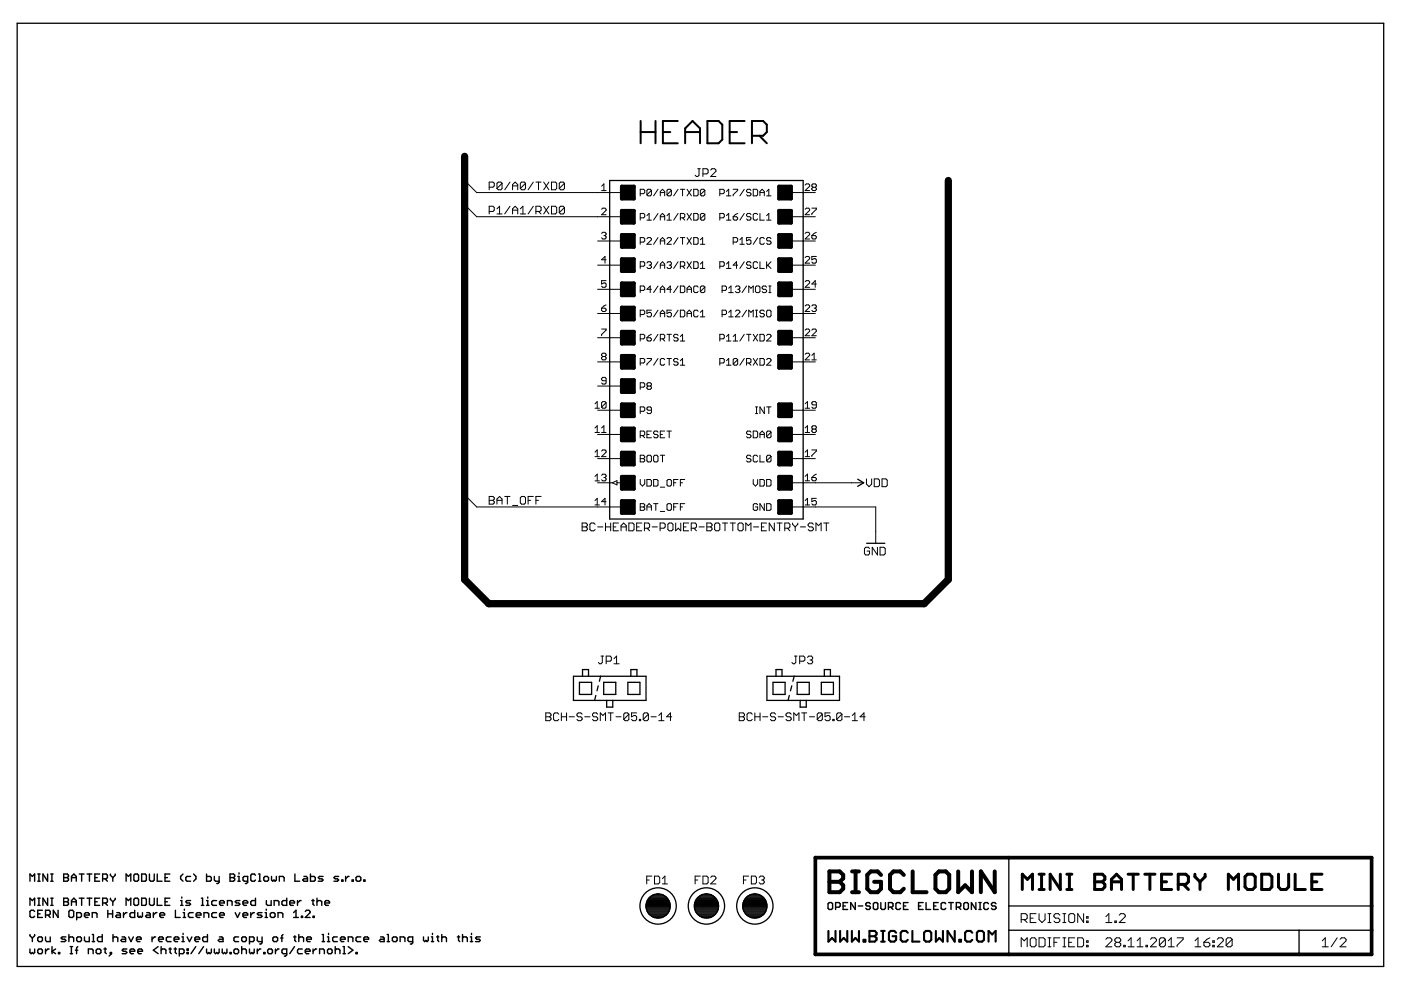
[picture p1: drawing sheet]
<svg xmlns="http://www.w3.org/2000/svg" width="297mm" height="210mm" viewBox="0 0 297 210" stroke-linecap="round" stroke-linejoin="round" font-family="sans-serif">
<path d="M135.8 25.7v4.7M135.8 28h3.2M139 25.7v4.7M140.5 28h1.6M143.7 25.7h-3.2v4.7h3.2M145.3 28h3.1M145.3 30.4v-3.2l1.5-1.5 1.6 1.5v3.2M150 25.7h2.4l.7 .7v3.2l-.7 .8h-2.4zM154.7 28h1.6M157.9 25.7h-3.2v4.7h3.2M159.4 28.8h2.4l.8-.8v-1.6l-.8-.7h-2.4v4.7M161 28.8l1.6 1.6" fill="none" stroke="#000" stroke-width=".42"/>
<g fill="none" stroke="#000" stroke-width=".3">
<path d="M6.3 186.8v-1.5l.6 .5 .4-.5v1.5M6.3 192v-1.6l.6 .5 .4-.5v1.6M6.3 198.1v.3l.6 .5M6.9 198.9v.7M7.3 193.3l-.2-.3h-.5l-.3 .3v1l.3 .2h.5l.2-.2M7.3 198.1v.3l-.4 .5M8 186.8h.5M8 185.3h.5M8 192h.5M8 190.4h.5M8 198.9l.3-.3h.5l.2 .3v.5l-.2 .2h-.5l-.3-.2zM8 193.8h.5"/>
<path d="M8.3 185.3v1.5M8.3 190.4v1.6M9 193h-1v1.5h1M9.7 194h.7l.2-.2v-.5l-.2-.3h-.7v1.5M9.7 198.6v.8l.2 .2h.7v-1M10.1 185.3v1.5l-1-1.5v1.5M10.1 190.4v1.6l-1-1.6v1.6M10.2 194l.4 .5M10.8 186.8h.5M10.8 185.3h.5M10.8 192h.5M10.8 190.4h.5"/>
<path d="M11 185.3v1.5M11 190.4v1.6M12.3 193v1.5l-1-1.5v1.5M13.5 185.3h.8l.2 .3v.2l-.2 .3 .2 .2v.3l-.2 .2h-.8zM13.5 190.4h.8l.2 .3v.2l-.2 .3 .2 .3v.2l-.2 .3h-.8zM13.5 186.1h.8M13.5 191.2h.8M14 198.6h-.8l-.2 .3 .2 .2h.5l.3 .3-.3 .2h-.7M14.6 198.1v1.5M14.6 198.9l.3-.3h.5l.2 .3v.7M14.9 193h.5l.2 .3v1l-.2 .2h-.5l-.3-.2v-1zM15.2 186.1h1"/>
<path d="M15.2 186.8v-1l.5-.5 .5 .5v1M15.2 192v-1.1l.5-.5 .5 .5v1.1M15.2 191.2h1M16.3 194.5h.7l.3-.2v-.5l-.3-.3h-.7v1.5M16.3 198.9l.2-.3h.5l.3 .3v.5l-.3 .2h-.5l-.2-.2zM16.8 185.3h1M16.8 190.4h1M17.3 185.3v1.5M17.3 190.4v1.6M17.9 194h1v-.2l-.2-.3h-.5l-.3 .3v.5l.3 .2h.5M17.9 198.6v.8l.3 .2h.7v-1M18.5 185.3h1"/>
<path d="M18.5 190.4h1M19 185.3v1.5M19 190.4v1.6M19.6 194.5v-1h.7l.3 .3v.7M19.6 199.6h.5M19.6 198.1h.2v1.5M20.1 186.1h.5M20.1 191.2h.5M21.1 185.3h-1v1.5h1M21.1 190.4h-1v1.6h1M21.7 198.1v1.5h-.8l-.2-.2v-.5l.2-.3h.8M21.8 186.3h.7l.3-.2v-.5l-.3-.3h-.7v1.5"/>
<path d="M21.8 191.5h.7l.3-.3v-.5l-.3-.3h-.7v1.6M22.3 186.3l.5 .5M22.3 191.5l.5 .5M22.9 193.8h1M22.9 193v1.5M23.4 185.3v.3l.5 .5M23.4 190.4v.3l.5 .5M23.9 193v1.5M23.9 186.1v.7M23.9 191.2v.8M24 198.9l.2-.3h.5l.3 .3v.7M24 198.1v1.5"/>
<path d="M24.4 185.3v.3l-.5 .5M24.4 190.4v.3l-.5 .5M24.8 193.5h.5l.2 .3v.7h-.7l-.3-.2 .3-.3h.7M25.9 198.6h.5l.2 .3v.7h-.7l-.3-.2 .3-.3h.7M26.2 193.5v1M26.7 186.8v-1.5l.5 .5 .5-.5v1.5M26.7 192v-1.6l.5 .5 .5-.5v1.6M26.9 193.5h-.2l-.5 .5M27.3 198.6l.5 1 .5-1M28.6 193v1.5h-.8l-.2-.2v-.5l.2-.3h.8M28.6 185.3h.5l.3 .3v1l-.3 .2h-.5l-.2-.2v-1zM28.6 190.4h.5l.3 .3v1l-.3 .3h-.5l-.2-.3v-1z"/>
<path d="M28.9 199.1h1v-.2l-.2-.3h-.5l-.3 .3v.5l.3 .2h.5M29.2 193.5v.8l.3 .2 .2-.2 .3 .2 .2-.2v-.8M30 185.3h.8l.2 .3v1l-.2 .2h-.8zM30 190.4h.8l.2 .3v1l-.2 .3h-.8zM31.1 193.5h.5l.3 .3v.7h-.8l-.2-.2 .2-.3h.8M31.7 185.3v1.3l.2 .2h.5l.3-.2v-1.3M31.7 190.4v1.3l.2 .3h.5l.3-.3v-1.3M32.2 198.6v1M32.5 193.5v1M33 198.6h-.3l-.5 .5M33.3 193.5h-.3l-.5 .5M33.3 185.3v1.5h1.1"/>
<path d="M33.3 190.4v1.6h1.1M33.6 199.1h1v-.2l-.2-.3h-.5l-.3 .3v.5l.3 .2h.5M33.9 194h1v-.2l-.3-.3h-.5l-.2 .3v.5l.2 .2h.5M35 186.1h.5M35 191.2h.5M36 185.3h-1v1.5h1M36 190.4h-1v1.6h1M36.3 198.6h-.8l-.2 .3v.5l.2 .2h.8M36.9 199.1h1v-.2l-.2-.3h-.5l-.3 .3v.5l.3 .2h.5M37.2 193v1.5h1M38.3 192h.5M38.3 190.9h.2v1.1"/>
<path d="M38.5 190.2v.2M38.6 199.6h.5M38.6 198.6h.2v1M38.8 185.3l-.5 .5v.5l.5 .5M38.8 197.9v.2M38.8 194.5h.5M38.8 193.5h.3v1M39.1 192.8v.2M39.7 198.6l.5 1 .5-1M40.4 185.8h-.8l-.2 .3v.5l.2 .2h.8M40.4 190.9h-.8l-.2 .3 .2 .3h.6l.2 .2-.2 .3h-.8M41 193.5h-.8l-.3 .3v.5l.3 .2h.8"/>
<path d="M41 185.3l.6 .5v.5l-.6 .5M41.3 199.1h1v-.2l-.2-.3h-.5l-.3 .3v.5l.3 .2h.5M41.6 194h1v-.2l-.2-.3h-.6l-.2 .3v.5l.2 .2h.6M42.7 192h.5M42.7 190.4h.2v1.6M43.2 194.5v-1h.8l.3 .3v.7M43.8 185.3v1.5h.8l.2-.2v-.5l-.2-.3h-.8M43.8 192h.5M43.8 190.9h.2v1.1M44 198.1v1.5h-.8l-.2-.2v-.5l.2-.3h.8M44 190.2v.2M45.4 185.8v.8l.3 .2h.8"/>
<path d="M45.9 190.9h-.8l-.2 .3v.5l.2 .3h.8M45.9 193.5h-.8l-.2 .3v.5l.2 .2h.8M46.5 185.8v1.3l-.3 .2h-.2M46.5 198.6h.5l.3 .3v.7h-.8l-.2-.2 .2-.3h.8M46.5 191.5h1.1v-.3l-.3-.3h-.5l-.3 .3v.5l.3 .3h.5M46.5 194h1.1v-.2l-.3-.3h-.5l-.3 .3v.5l.3 .2h.5M48.2 192v-1.1h.8l.2 .3v.8M48.8 185.3h.7l.3 .3v.2l-.3 .3 .3 .2v.3l-.3 .2h-.7zM48.8 186.1h.7M49.9 193.5l.5 1 .5-1M50.4 186.8h.5M50.4 185.8h.3v1"/>
<path d="M50.6 198.6h-.8l-.2 .3v.5l.2 .2h.8M50.7 185.1v.2M50.9 190.9h-.8l-.2 .3 .2 .3h.5l.3 .2-.3 .3h-.7M51.2 198.9l.3-.3h.5l.2 .3v.5l-.2 .2h-.5l-.3-.2zM51.5 194h1v-.2l-.2-.3h-.5l-.3 .3v.5l.3 .2h.5M51.5 191.5h1v-.3l-.2-.3h-.5l-.3 .3v.5l.3 .3h.5M52.5 186.8h-.7l-.3-.2v-.5l.3-.3h.7v1.3l-.2 .2h-.3M52.9 199.6h.8l.2-.2v-.5l-.2-.3h-.8v1.6M53.2 193.5v1M53.9 193.5h-.2l-.5 .5M54.2 185.6l-.3-.3h-.5l-.2 .3v1l.2 .2h.5l.3-.2M54.2 190.4v1.6h-.8l-.2-.3v-.5l.2-.3h.8"/>
<path d="M54.5 198.6v.8l.3 .2h.8M54.8 186.8h.5M54.8 185.3h.3v1.5M55.6 193.5h-.8l-.3 .3 .3 .2h.5l.3 .3-.3 .2h-.8M55.6 198.6v1.3l-.3 .3h-.2M55.9 186.1l.3-.3h.5l.2 .3v.5l-.2 .2h-.5l-.3-.2zM56.2 193.5h.3v1M56.2 194.5h.5M56.5 192.8v.2M56.5 190.9v.8l.2 .3h.8v-1.1M57.3 193.8l.3-.3h.5l.2 .3v.5l-.2 .2h-.5l-.3-.2zM57.6 185.8v.8l.2 .2 .3-.2 .2 .2 .3-.2v-.8"/>
<path d="M57.8 198.9l.3-.3h.5l.3 .3v.5l-.3 .2h-.5l-.3-.2zM58.1 192v-1.1h.8l.2 .3v.8M58.9 194.5v-1h.8l.3 .3v.7M59.2 186.8v-1h.8l.2 .3v.7M59.5 198.9h.5M60 198.1l-.2 .3v1.2M60.8 190.4v1.6h-.8l-.2-.3v-.5l.2-.3h.8M61.4 191.5h1v-.3l-.2-.3h-.5l-.3 .3v.5l.3 .3h.5M62.3 194.5h1M62.3 193.5l.5-.5v1.5M62.3 198.6h.5M62.5 198.4v1l.3 .2"/>
<path d="M62.5 185.3v1.5h1M63.1 190.9v1.1M63.4 198.9l.2-.3h.5l.3 .3v.7M63.4 198.1v1.5M63.8 190.9h-.2l-.5 .6M63.9 194.3h.3v.2h-.3zM64.4 185.8h.5l.3 .3v.7h-.8l-.2-.2 .2-.3h.8M64.7 193.3l.3-.3h.5l.2 .3v.2l-1 1h1M65 199.1h1v-.2l-.2-.3h-.5l-.3 .3v.5l.3 .2h.5M65.8 185.3v1.5h.8l.2-.2v-.5l-.2-.3h-.8M66.1 190.9h.5M66.4 190.7v1l.2 .3"/>
<path d="M66.4 194.3h.2v.2h-.2zM67.2 191.2l.3-.3h.5l.2 .3v.8M67.2 190.4v1.6M68.3 199.6h.5M68.3 198.1h.3v1.5M68.5 185.8h-.8l-.2 .3 .2 .2h.5l.3 .3-.3 .2h-.7M68.9 191.5h1v-.3l-.3-.3h-.5l-.2 .3v.5l.2 .3h.5M69.4 199.6h.5M69.4 198.6h.3v1M69.7 197.9v.2M71.5 198.6h-.7l-.3 .3v.5l.3 .2h.7M71.8 185.8h-.7l-.3 .3 .3 .2h.4l.3 .3-.3 .2h-.7"/>
<path d="M72.2 199.1h1v-.2l-.3-.3h-.5l-.2 .3v.5l.2 .2h.5M72.5 186.6h.2v.2h-.2zM73.3 185.8v1M73.8 199.6v-1h.8l.2 .3v.7M74 185.8h-.2l-.5 .5M74.7 186.6h.2v.2h-.2zM75.7 185.8h.5l.3 .3v.5l-.3 .2h-.5l-.2-.2v-.5zM76.5 198.6h-.8l-.2 .3v.5l.2 .2h.8M77.1 186.6h.3v.2h-.3zM77.1 199.1h1v-.2l-.2-.3h-.5l-.3 .3v.5l.3 .2h.5M80.7 198.6h.5l.2 .3v.7h-.7l-.3-.2 .3-.3h.7M82.1 199.6h.5"/>
<path d="M82.1 198.1h.2v1.5M83.2 198.9l.2-.3h.5l.3 .3v.5l-.3 .2h-.5l-.2-.2zM84.8 199.6v-1h.8l.3 .3v.7M87.5 199.6h-.8l-.2-.2v-.5l.2-.3h.8v1.3l-.3 .3h-.2M89.8 198.6v.8l.2 .2 .3-.2 .3 .2 .2-.2v-.8M91.5 199.6h.4M91.5 198.6h.2v1M91.7 197.9v.2M92.6 198.6h.4M92.8 198.4v1l.2 .2M93.7 198.9l.2-.3h.5l.3 .3v.7M93.7 198.1v1.5"/>
<path d="M97 198.6h.5M97.2 198.4v1l.3 .2M98.1 198.9l.2-.3h.5l.3 .3v.7M98.1 198.1v1.5M99.7 199.6h.5M99.7 198.6h.3v1M100 197.9v.2M101.8 198.6h-.7l-.3 .3 .3 .2h.5l.2 .3-.2 .2h-.8M175.8 191.4h.5l.2 .2v1l-.2 .2h-.5l-.2-.2v-1zM177.2 192.3h.7l.2-.2v-.5l-.2-.2h-.7v1.4M178.8 192.1h.4M179.7 191.4h-.9v1.4h.9"/>
<path d="M181.3 191.4v1.4l-.9-1.4v1.4M182 192.1h.9M184.5 191.6l-.2-.2h-.5l-.2 .2v.3l.2 .2h.5l.2 .2v.3l-.2 .2h-.5l-.2-.2M185.4 191.4h.5l.2 .2v1l-.2 .2h-.5l-.2-.2v-1zM186.8 191.4v1.2l.2 .2h.5l.2-.2v-1.2M188.4 192.3h.7l.2-.2v-.5l-.2-.2h-.7v1.4M188.8 192.3l.5 .5M190.9 191.6l-.2-.2h-.5l-.3 .2v1l.3 .2h.5l.2-.2M191.6 192.1h.4M192.5 191.4h-.9v1.4h.9M194.8 192.1h.4M195.7 191.4h-.9v1.4h.9"/>
<path d="M196.3 191.4v1.4h1M198 192.1h.4M198.9 191.4h-.9v1.4h.9M200.5 191.6l-.2-.2h-.5l-.3 .2v1l.3 .2h.5l.2-.2M201.1 191.4h1M201.6 191.4v1.4M202.8 192.3h.7l.2-.2v-.5l-.2-.2h-.7v1.4M203.2 192.3l.5 .5M204.6 191.4h.5l.2 .2v1l-.2 .2h-.5l-.3-.2v-1zM206.9 191.4v1.4l-.9-1.4v1.4M207.5 191.4h.5M207.5 192.8h.5"/>
<path d="M207.8 191.4v1.4M209.6 191.6l-.3-.2h-.4l-.3 .2v1l.3 .2h.4l.3-.2M211.2 191.6l-.3-.2h-.5l-.2 .5 .2 .2h.5l.3 .2v.3l-.3 .2h-.5l-.2-.2M6.3 201.2v.8l.3 .2 .3-.2 .2 .2 .2-.2v-.8M8.3 201.2h.5l.2 .3v.5l-.2 .2h-.5l-.3-.2v-.5zM9.7 201.2v1M10.4 201.2h-.2l-.5 .5M11 200.7v1.5M11.8 201.2l-.8 .5 .8 .5M12.4 202h.3v.2h-.3zM14.9 202.2h.5M14.9 200.7h.5"/>
<path d="M15.1 200.7v1.5M16 201.5h.5M16.5 200.7l-.3 .3v1.2M18.7 202.2v-1h.8l.2 .3v.7M20.4 201.5l.2-.3h.5l.3 .3v.5l-.3 .2h-.5l-.2-.2zM22 201.2h.5M22.3 201v1l.2 .2M23.4 202h.2v.2h-.2zM23.6 202.2l-.5 .5M26.9 201.2h-.8l-.2 .3 .2 .2h.5l.3 .3-.3 .2h-.7M27.6 201.7h1v-.2l-.3-.3h-.5l-.2 .3v.5l.2 .2h.5M29.2 201.7h1v-.2l-.2-.3h-.5l-.3 .3v.5l.3 .2h.5"/>
<path d="M33.5 200.7l-1 .8 1 .7M34.2 201.5l.2-.3h.5l.3 .3v.7M34.2 200.7v1.5M35.8 201.2h.5M36.1 201v1l.2 .2M36.9 201.2h.5M37.2 201v1l.2 .2M38 202.2h.8l.2-.2v-.5l-.2-.3h-.8v1.5M39.7 202h.2v.2h-.2zM39.7 201.2h.2v.3h-.2zM41.5 200.7l-1 1.5M43.2 200.7l-1.1 1.5"/>
<path d="M43.8 201.2v.8l.2 .2 .3-.2 .3 .2 .2-.2v-.8M45.4 201.2v.8l.3 .2 .3-.2 .2 .2 .3-.2v-.8M47.1 201.2v.8l.2 .2 .3-.2 .3 .2 .2-.2v-.8M48.8 202h.2v.2h-.2zM49.6 201.5l.2-.3h.5l.3 .3v.5l-.3 .2h-.5l-.2-.2zM51.2 201.5l.3-.3h.5l.2 .3v.7M51.2 200.7v1.5M52.9 201.2v.8l.2 .2 .3-.2 .3 .2 .2-.2v-.8M54.5 201.2v1M55.3 201.2h-.2l-.6 .5M55.9 202h.3v.2h-.3zM56.7 201.5l.3-.3h.5l.3 .3v.5l-.3 .2h-.5l-.3-.2z"/>
<path d="M58.4 201.2v1M59.2 201.2h-.3l-.5 .5M60.8 202.2h-.8l-.2-.2v-.5l.2-.3h.8v1.3l-.3 .2h-.2M62.4 200.7l-1 1.5M64.1 201.2h-.8l-.2 .3v.5l.2 .2h.8M64.7 201.7h1v-.2l-.2-.3h-.5l-.3 .3v.5l.3 .2h.5M66.4 201.2v1M67.1 201.2h-.2l-.5 .5M67.8 202.2v-1h.7l.3 .3v.7M69.7 201.2h.5l.2 .3v.5l-.2 .2h-.5l-.3-.2v-.5zM71.1 201.5l.2-.3h.5l.3 .3v.7M71.1 200.7v1.5"/>
<path d="M72.7 202.2h.5M72.7 200.7h.3v1.5M73.8 200.7l1 .8-1 .7M75.5 202h.2v.2h-.2z"/>
</g>
<g fill="none" stroke="#000" stroke-width=".21">
<path d="M98.5 38.3l2.6 2.5h30.7M103.7 39.7h.8l.3-.3v-.5l-.3-.3h-.8v1.6M106.4 38.9l-.2-.3h-.6l-.2 .3v1.1M106.4 38.9v1.1l-.2 .2h-.6l-.2-.2M106.4 38.9l-1 1.1M108.1 38.6l-1.1 1.6M108.7 39.4h1.1M111.4 38.9l-.3-.3h-.5l-.3 .3v1.1M111.4 38.9v1.1l-.3 .2h-.5l-.3-.2M111.4 38.9l-1.1 1.1M113.1 38.6l-1.1 1.6M113.6 38.6h1.1"/>
<path d="M114.2 38.6v1.6M115.3 38.6l1.1 1.6M116.4 38.6l-1.1 1.6M116.9 38.6h.9l.2 .3v1.1l-.2 .2h-.9zM119.7 38.9l-.3-.3h-.5l-.3 .3v1.1M119.7 38.9v1.1l-.3 .2h-.5l-.3-.2M119.7 38.9l-1.1 1.1M127.6 39.5l.4-.5v1.4M147.9 35.8h.6M148.2 35.8v1.3l-.3 .3h-.2l-.3-.3M149 36.9h.9l.2-.3v-.6l-.2-.2h-.9v1.6M150.7 36l.3-.2h.5l.3 .2v.3l-1.1 1.1h1.1"/>
<path d="M170.7 39.2l.3-.2h.4l.3 .2v.3l-1 .9h1M172.4 39.7l-.3 .2 .3 .5h.4l.3-.2-.3-.5M172.4 39.7l-.3-.2v-.3l.3-.2h.4l.3 .2v.3l-.3 .2M172.4 39.7h.4M98.5 43.4l2.6 2.6h30.7M103.7 44.8h.8l.3-.2v-.6l-.3-.3h-.8v1.7M105.4 44.3l.5-.6v1.7M105.4 45.4h1M108.1 43.7l-1.1 1.7M108.7 45.4v-1.1l.5-.6 .6 .6v1.1M108.7 40.2v-1.1l.5-.5 .6 .5v1.1M108.7 44.6h1.1"/>
<path d="M110.3 45.4h1.1M110.3 44.3l.6-.6v1.7M113.1 43.7l-1.1 1.7M113.6 44.8h.8l.3-.2v-.6l-.3-.3h-.8v1.7M114.2 44.8l.5 .6M115.3 43.7l1.1 1.7M116.4 43.7l-1.1 1.7M116.9 43.7h.9l.2 .3v1.1l-.2 .3h-.9zM119.7 44l-.3-.3h-.5l-.3 .3v1.1M119.7 44v1.1l-.3 .3h-.5l-.3-.3M119.7 44l-1.1 1.1M126.7 51.1h5.1"/>
<path d="M126.7 56.2h5.1M127.6 40.4h.9M127.6 44.4l.2-.3h.5l.2 .3v.2l-.9 .9h.9M127.6 49.5l.2-.2h.5l.2 .2-.2 .5M128 50h.3M128.3 50l.2 .2-.2 .5h-.5l-.2-.3M128.5 59.5h-.9v.7l.7-.2 .2 .2v.5l-.2 .2h-.5l-.2-.2M128.5 55.1h-.9l.7-.7v1.4M135.7 41.1h.8l.2-.3v-.4l-.2-.3h-.8v1.4M135.7 46.2h.8l.2-.2v-.5l-.2-.2h-.8v1.4M135.7 51.3h.8l.2-.2v-.5l-.2-.2h-.8v1.4M135.7 56.5h.8l.2-.3v-.4l-.2-.3h-.8v1.4"/>
<path d="M137.2 50.6l.2-.2h.5l.2 .2v.2l-.9 1h.9M137.2 55.8l.2-.3h.5l.2 .3v.2l-.2 .2M137.2 45.7l.4-.4v1.4M137.2 46.7h.9M137.6 56.2h.3M137.9 56.2l.2 .3v.2l-.2 .2h-.5l-.2-.2M138.1 40.4l-.2-.3h-.5l-.2 .3v.9M138.1 40.4v.9l-.2 .2h-.5l-.2-.2M138.1 40.4l-.9 .9M139.5 40.1l-.9 1.4M139.5 45.3l-.9 1.4M139.5 50.4l-.9 1.4"/>
<path d="M139.5 55.5l-.9 1.4M140 41.5v-.9l.5-.5 .4 .5v.9M140 46.7v-1l.5-.4 .4 .4v1M140 51.8v-1l.5-.4 .4 .4v1M140 56.9v-.9l.5-.5 .4 .5v.9M140 40.8h.9M140 46h.9M140 51.1h.9M140 56.2h.9M141.4 50.6l.2-.2h.5l.2 .2v.2l-.9 1h.9M141.4 55.8l.2-.3h.5l.2 .3-.2 .4M141.4 46.7h.9"/>
<path d="M141.4 45.7l.5-.4v1.4M141.9 56.2h.2M142.1 56.2l.2 .3-.2 .4h-.5l-.2-.2M142.3 40.4l-.2-.3h-.5l-.2 .3v.9M142.3 40.4v.9l-.2 .2h-.5l-.2-.2M142.3 40.4l-.9 .9M143.8 40.1l-1 1.4M143.8 45.3l-1 1.4M143.8 50.4l-1 1.4M143.8 55.5l-1 1.4M144.3 40.1h.9M144.3 46.2h.6l.3-.2v-.5l-.3-.2h-.6v1.4"/>
<path d="M144.3 56.5h.6l.3-.3v-.4l-.3-.3h-.6v1.4M144.3 50.4h.9M144.7 40.1v1.4M144.7 50.4v1.4M144.7 46.2l.5 .5M144.7 56.5l.5 .4M145.7 40.1l.9 1.4M145.7 45.3l.9 1.4M145.7 50.4l.9 1.4M145.7 55.5l.9 1.4M146.6 40.1l-.9 1.4M146.6 45.3l-.9 1.4"/>
<path d="M146.6 50.4l-.9 1.4M146.6 55.5l-.9 1.4M147.1 40.1h.7l.2 .3v.9l-.2 .2h-.7zM147.1 45.3h.7l.2 .2v.9l-.2 .3h-.7zM147.1 50.4h.7l.2 .2v1l-.2 .2h-.7zM147.1 55.5h.7l.2 .3v.9l-.2 .2h-.7zM148.5 51.8h.9M148.5 50.8l.5-.4v1.4M148.5 56l.5-.5v1.4M148.5 56.9h.9M149.4 40.4l-.2-.3h-.5l-.2 .3v.9M149.4 40.4v.9l-.2 .2h-.5l-.2-.2"/>
<path d="M149.4 45.5l-.2-.2h-.5l-.2 .2v.9M149.4 45.5v.9l-.2 .3h-.5l-.2-.3M149.4 40.4l-.9 .9M149.4 45.5l-.9 .9M152.6 41.1h.7l.3-.3v-.4l-.3-.3h-.7v1.4M152.6 46.2h.7l.3-.2v-.5l-.3-.2h-.7v1.4M152.6 56.5h.7l.3-.3v-.4l-.3-.3h-.7v1.4M154 41.5h1M154 46.7h1M154 56.9h1M154 40.6l.5-.5v1.4M154 45.7l.5-.4v1.4"/>
<path d="M154 56l.5-.5v1.4M155.4 40.1h1v.3l-1 .9v.2M155.4 46h.7l.3 .2v.2l-.3 .3h-.4l-.3-.3zM155.4 51.3h.7l.3-.2v-.5l-.3-.2h-.7v1.4M156.4 56.2h-1l.7-.7v1.4M156.4 45.3l-1 .7M156.9 51.8h.9M156.9 50.8l.4-.4v1.4M157.8 40.1l-.9 1.4M157.8 45.3l-.9 1.4M157.8 55.5l-.9 1.4M159.2 40.4l-.2-.3h-.5l-.2 .5 .2 .2h.5l.2 .5-.2 .2h-.5l-.2-.2"/>
<path d="M159.2 45.5l-.2-.2h-.5l-.2 .2 .2 .5h.5l.2 .2-.2 .5h-.5l-.2-.3M159.2 50.4h-.9v.7l.4-.3 .5 .3v.5l-.2 .2h-.5l-.2-.2M159.2 55.8l-.2-.3h-.5l-.2 .5 .2 .2h.5l.2 .5-.2 .2h-.5l-.2-.2M159.7 40.1h.7l.2 .3v.9l-.2 .2h-.7zM160.6 45.5l-.2-.2h-.5l-.2 .2v.9l.2 .3h.5l.2-.3M160.6 55.8l-.2-.3h-.5l-.2 .3v.9l.2 .2h.5l.2-.2M160.6 50.4l-.9 1.4M161.1 41.5v-.9l.5-.5 .5 .5v.9M161.1 45.3v1.4h1M161.1 55.5v1.4h1M161.1 40.8h1M162.1 50.6l-.3-.2h-.4l-.3 .2v1l.3 .2h.4l.3-.2"/>
<path d="M162.5 41.5h1M162.5 46.7h1M162.5 40.6l.5-.5v1.4M162.5 45.7l.5-.4v1.4M162.5 55.5v1.4M162.8 56.2l.7 .7M163.5 50.6l-.3-.2h-.4l-.3 .2 .3 .5h.4l.3 .2-.3 .5h-.4l-.3-.2M163.5 55.5l-1 1M167.7 40.8h5.2M167.7 46h5.2M167.7 51.1h5.2M167.7 56.2h5.2"/>
<path d="M170.7 54.6l.3-.2h.4l.3 .2v.2l-1 1h1M170.7 44.4l.3-.3h.4l.3 .3v.2l-1 .9h1M170.7 49.5l.3-.2h.4l.3 .2v.2l-1 1h1M170.7 59.7l.3-.2h.4l.3 .2v.3l-1 .9h1M172.1 44.1h1v.3l-1 .9v.2M172.1 50h.7l.3 .4-.3 .3h-.4l-.3-.3zM173.1 54.4h-1v.7l.5-.3 .5 .3v.5l-.3 .2h-.4l-.3-.2M173.1 49.3l-1 .7M126.7 61.3h5.1M126.7 66.5h5.1M126.7 71.6h5.1M126.7 76.7h5.1"/>
<path d="M127.6 65.3h.7l.2 .5-.2 .2h-.5l-.2-.2zM127.6 69.8h.9v.2l-.9 .9v.3M127.8 75.6l-.2-.2v-.3l.2-.2h.5l.2 .2-.2 .5M127.8 75.6l-.2 .2v.3l.2 .2h.5l.2-.2-.2-.5M127.8 75.6h.5M128.5 64.6l-.9 .7M135.7 61.6h.8l.2-.3v-.4l-.2-.3h-.8v1.4M135.7 66.7h.8l.2-.2v-.5l-.2-.2h-.8v1.4M135.7 71.8h.8l.2-.2v-.5l-.2-.2h-.8v1.4M135.7 77h.8l.2-.3v-.4l-.2-.3h-.8v1.4M137.2 71.6h.7l.2 .2v.3l-.2 .2h-.5l-.2-.2zM137.2 76h.9v.3l-.9 .9v.2"/>
<path d="M138.1 65.8h-.9v.7l.4-.3 .5 .3v.4l-.2 .3h-.5l-.2-.3M138.1 61.3h-.9l.7-.7v1.4M138.1 70.9l-.5 .2-.4 .5M139.5 60.6l-.9 1.4M139.5 65.8l-.9 1.4M139.5 70.9l-.9 1.4M139.5 76l-.9 1.4M140 62v-.9l.5-.5 .4 .5v.9M140 67.2v-1l.5-.4 .4 .4v1M140 71.8h.7l.2-.2v-.5l-.2-.2h-.7v1.4M140 61.3h.9M140 66.5h.9"/>
<path d="M140.5 71.8l.4 .5M140.9 76.3l-.2-.3h-.5l-.2 .3v.9l.2 .2h.5l.2-.2M141.4 70.9h.9M141.4 76h.9M141.9 70.9v1.4M141.9 76v1.4M142.3 65.8h-.9v.7l.5-.3 .4 .3v.4l-.2 .3h-.5l-.2-.3M142.3 61.3h-.9l.7-.7v1.4M143.8 60.6l-1 1.4M143.8 65.8l-1 1.4M143.8 71.1l-.3-.2h-.4l-.3 .2 .3 .5h.4l.3 .2-.3 .5h-.4l-.3-.2M143.8 76.3l-.3-.3h-.4l-.3 .5 .3 .2h.4l.3 .5-.3 .2h-.4l-.3-.2"/>
<path d="M144.3 71.4l.4-.5v1.4M144.3 76.5l.4-.5v1.4M144.3 60.6h.6l.3 .3v.9l-.3 .2h-.6zM144.3 65.8h.6l.3 .2v.9l-.3 .3h-.6zM144.3 72.3h.9M144.3 77.4h.9M145.7 61.3h.9M145.7 62v-.9l.4-.5 .5 .5v.9M145.7 67.2v-1l.4-.4 .5 .4v1M145.7 66.5h.9M148 60.9l-.2-.3h-.5l-.2 .3v.9l.2 .2h.5l.2-.2M148 66l-.2-.2h-.5l-.2 .2v.9l.2 .3h.5l.2-.3"/>
<path d="M148.5 66.2l.5-.4v1.4M148.5 67.2h.9M149.4 60.9l-.2-.3h-.5l-.2 .3v.9M149.4 60.9v.9l-.2 .2h-.5l-.2-.2M149.4 60.9l-.9 .9M152.6 71.8h.7l.3-.2v-.5l-.3-.2h-.7v1.4M152.6 77h.7l.3-.3v-.4l-.3-.3h-.7v1.4M153.1 61.6h.7l.2-.3v-.4l-.2-.3h-.7v1.4M153.1 66.7h.7l.2-.2v-.5l-.2-.2h-.7v1.4M154 72.3h1M154 77.4h1M154 71.4l.5-.5v1.4"/>
<path d="M154 76.5l.5-.5v1.4M154.5 62h.9M154.5 67.2h.9M154.5 61.1l.5-.5v1.4M154.5 66.2l.5-.4v1.4M155.4 72.3h1M155.4 71.4l.5-.5v1.4M155.9 60.9l.3-.3h.4l.3 .3-.3 .4M155.9 66l.3-.2h.4l.3 .2v.2l-1 1h1M156.4 61.3h.2M156.4 76.3l-.3-.3h-.4l-.3 .3v.9M156.4 76.3v.9l-.3 .2h-.4l-.3-.2"/>
<path d="M156.4 76.3l-1 .9M156.6 61.3l.3 .3-.3 .4h-.4l-.3-.2M157.8 70.9l-.9 1.4M157.8 76l-.9 1.4M158.3 77h.7l.2-.3v-.4l-.2-.3h-.7v1.4M158.3 70.9h.9M158.3 60.6l-1 1.4M158.3 65.8l-1 1.4M158.7 62v-1.4l.5 .5 .5-.5v1.4M158.7 67.2v-1.4l.5 .4 .5-.4v1.4M158.7 70.9v1.4M158.7 77l.5 .4"/>
<path d="M159.7 70.9l.9 1.4M159.7 76l.9 1.4M160.2 60.9l.2-.3h.5l.2 .3v.9l-.2 .2h-.5l-.2-.2zM160.2 65.8h.4M160.2 67.2h.4M160.4 65.8v1.4M160.6 70.9l-.9 1.4M160.6 76l-.9 1.4M161.1 70.9h.7l.3 .2v1l-.3 .2h-.7zM161.1 76h.7l.3 .3v.9l-.3 .2h-.7zM162.1 66l-.3-.2h-.4l-.3 .2 .3 .5h.4l.3 .2-.3 .5h-.4l-.3-.3M162.5 60.9l-.2-.3h-.5l-.2 .5 .2 .2h.5l.2 .3v.2l-.2 .2h-.5l-.2-.2"/>
<path d="M162.5 71.1l.3-.2h.4l.3 .2v.3l-1 .9h1M162.5 76.3l.3-.3h.4l.3 .3v.2l-1 .9h1M162.8 65.8h.4l.3 .2v.9l-.3 .3h-.4l-.3-.3v-.9zM163 60.6h.5M163 62h.5M163.2 60.6v1.4M167.7 61.3h5.2M167.7 66.5h5.2M167.7 71.6h5.2M167.7 76.7h5.2M170.7 64.9l.3-.3h.4l.3 .3v.2l-1 .9h1M170.7 70l.3-.2h.4l.3 .2v.2l-1 1h1"/>
<path d="M170.7 75.1l.3-.2h.4l.3 .2v.3l-1 .9h1M172.1 64.9l.3-.3h.4l.3 .3-.3 .4M172.1 70l.3-.2h.4l.3 .2v.2l-1 1h1M172.1 76.3h1M172.1 75.4l.5-.5v1.4M172.6 65.3h.2M172.8 65.3l.3 .3-.3 .4h-.4l-.3-.2M173.1 60.2h-1l.7-.7v1.4M126.2 85.6l.4-.4v1.4M126.2 90.7l.4-.4v1.4M126.2 95.9l.4-.5v1.4M126.2 86.6h.9"/>
<path d="M126.2 91.7h.9M126.2 96.8h.9M126.7 81.9h5.1M126.7 87h5.1M126.7 92.1h5.1M126.7 97.2h5.1M127.6 90.7l.4-.4v1.4M127.6 95.6l.2-.2h.5l.2 .2v.3l-.9 .9h.9M127.6 91.7h.9M128.5 80.7h-.7l-.2-.2v-.3l.2-.2h.5l.2 .2v1l-.2 .2h-.5l-.2-.2M128.5 85.4v.9l-.2 .3h-.5l-.2-.3M128.5 85.4l-.2-.2h-.5l-.2 .2v.9"/>
<path d="M128.5 85.4l-.9 .9M135.7 96.5h.8l.2 .3-.2 .4 .2 .5-.2 .2h-.8zM135.7 82.1h.8l.2-.2v-.5l-.2-.2h-.8v1.3M135.7 87.2h.8l.2-.2v-.5l-.2-.2h-.8v1.4M135.7 92.4h.8l.2-.3v-.5l-.2-.2h-.8v1.4M135.7 97.2h.8M136.2 92.4l.5 .4M137.2 92.1h.4M137.4 81.9l-.2-.3 .2-.4h.5l.2 .2v.2l-.2 .3M137.4 81.9l-.2 .2 .2 .4h.5l.2-.2v-.2l-.2-.2M137.4 96.5h.5l.2 .3v.9l-.2 .2h-.5l-.2-.2v-.9zM137.4 81.9h.5"/>
<path d="M138.1 87h-.7l-.2-.3 .2-.4h.5l.2 .2v.9l-.2 .3h-.5l-.2-.3M138.1 91.4h-.9v1.4h.9M138.8 96.5h.5l.2 .3v.9l-.2 .2h-.5l-.2-.2v-.9zM139.5 91.6l-.2-.2h-.5l-.2 .2 .2 .5h.5l.2 .3-.2 .4h-.5l-.2-.2M140 92.1h.5M140 96.5h.9M140.5 96.5v1.4M140.9 91.4h-.9v1.4h.9M141.4 91.4h.9M141.9 91.4v1.4M159.2 91.6l-.2-.2h-.5l-.2 .2 .2 .5h.5l.2 .3-.2 .4h-.5l-.2-.2M159.2 96.8l-.2-.3h-.5l-.2 .5 .2 .2h.5l.2 .5-.2 .2h-.5l-.2-.2"/>
<path d="M159.7 91.4h.7l.2 .2v1l-.2 .2h-.7zM160.2 86.3h.4M160.2 87.7h.4M160.4 86.3v1.4M160.6 96.8l-.2-.3h-.5l-.2 .3v.9l.2 .2h.5l.2-.2M161.1 92.8v-.9l.5-.5 .5 .5v.9M161.1 96.5v1.4h1M161.1 92.1h1M162.1 86.3v1.4l-1-1.4v1.4M162.5 86.3h1M163 86.3v1.4M163.5 91.6l-.3-.2h-.4l-.3 .2v1"/>
<path d="M163.5 91.6v1l-.3 .2h-.4l-.3-.2M163.5 96.8l-.3-.3h-.4l-.3 .3v.9M163.5 96.8v.9l-.3 .2h-.4l-.3-.2M163.5 91.6l-1 1M163.5 96.8l-1 .9M167.7 87h5.2M167.7 92.1h5.2M167.7 97.2h5.2M170.7 86.6h1M170.7 91.7h1M170.7 96.8h1M170.7 85.6l.5-.4v1.4"/>
<path d="M170.7 90.7l.5-.4v1.4M170.7 95.9l.5-.5v1.4M172.1 95.4h1v.2l-1 1v.2M172.4 91l-.3-.3 .3-.4h.4l.3 .2-.3 .5M172.4 91l-.3 .2 .3 .5h.4l.3-.3-.3-.4M172.4 91h.4M173.1 85.9h-.7l-.3-.3 .3-.4h.4l.3 .2v.9l-.3 .3h-.4l-.3-.3M98.5 104.9l2.6 2.6h30.7M103.7 105.3h.8l.3 .2v.3l-.3 .3 .3 .3v.2l-.3 .3h-.8zM103.7 106.1h.8M105.4 106.9v-1.1l.5-.5 .5 .5v1.1M105.4 106.1h1"/>
<path d="M107 105.3h1.1M107.6 105.3v1.6M108.7 107.2h1.1M110.3 105.5l.3-.2h.5l.3 .2v1.1l-.3 .3h-.5l-.3-.3zM112 106.1h.5M113.1 105.3h-1.1v1.6M113.6 106.1h.6M114.7 105.3h-1.1v1.6M123.4 110.9h.8l.3 .3v.2l-.3 .3 .3 .3v.3l-.3 .2h-.8zM123.4 111.7h.8M126.2 101l.4-.5v1.5M126.2 106.1l.4-.4v1.4"/>
<path d="M126.2 107.1h.9M126.2 102h.9M126.2 111.2l-.3-.3h-.6l-.2 .3v1.1l.2 .2h.6l.3-.2M126.7 102.4h3.1M126.7 111.7h1.1M127.6 100.8l.2-.3h.5l.2 .3-.2 .4M128 101.2h.3M128.3 101.2l.2 .3-.2 .5h-.5l-.2-.3M128.4 111.7h1.1M128.4 110.9v1.6M128.5 106.4h-.9l.7-.7v1.4M129.5 110.9v1.6"/>
<path d="M129.8 102.4l1-.5v.9zM130 111.7h.6M130.8 102.4h2.3M131.1 110.9h-1.1v1.6h1.1M131.7 111.7h1.1M131.7 112.5v-1.1l.5-.5 .6 .5v1.1M133.3 110.9h.9l.2 .3v1.1l-.2 .2h-.9zM135 111.7h.5M135.7 101.7v.9l.5 .5 .5-.5v-.9M135.7 106.8h.8l.2 .2-.2 .5 .2 .2v.3l-.2 .2h-.8zM135.7 107.5h.8M136.1 110.9h-1.1v1.6h1.1"/>
<path d="M136.6 112h.9l.2-.3v-.5l-.2-.3h-.9v1.6M137.2 101.7h.7l.2 .2v.9l-.2 .3h-.7zM137.2 108.2v-.9l.4-.5 .5 .5v.9M137.2 107.5h.9M137.2 112l.5 .5M138.3 111.7h1.1M138.6 101.7h.7l.2 .2v.9l-.2 .3h-.7zM138.6 106.8h.9M139 106.8v1.4M140 112h.8l.2-.3v-.5l-.2-.3h-.8v1.6M140 108.4h.9M140 103.3h.9"/>
<path d="M141.6 101.7h.5l.2 .2v.9l-.2 .3h-.5l-.2-.3v-.9zM141.6 106.8h.5l.2 .2v1l-.2 .2h-.5l-.2-.2v-1zM141.9 110.9h.5l.3 .3v1.1l-.3 .2h-.5l-.3-.2v-1.1zM142.8 107.5h.5M142.8 102.4h.5M143.3 110.9v1.6l.5-.5 .5 .5v-1.6M143.8 101.7h-1v1.4M143.8 106.8h-1v1.4M144.3 107.5h.4M144.3 102.4h.4M144.9 111.7h.6M145.2 101.7h-.9v1.4"/>
<path d="M145.2 106.8h-.9v1.4M146 110.9h-1.1v1.6h1.1M146.6 112h.8l.3-.3v-.5l-.3-.3h-.8v1.6M147.1 112l.6 .5M148.2 111.7h1.1M149.9 110.9h.8l.3 .3v.2l-.3 .3 .3 .3v.3l-.3 .2h-.8zM149.9 111.7h.8M151.8 110.9h.5l.3 .3v1.1l-.3 .2h-.5l-.3-.2v-1.1zM153.2 110.9h1.1M153.7 110.9v1.6M154.8 110.9h1.1M155.4 110.9v1.6"/>
<path d="M156.5 111.2l.2-.3h.6l.3 .3v1.1l-.3 .2h-.6l-.2-.2zM158.1 112.5v-1.6l.6 .5 .5-.5v1.6M159.7 101.7v.9l.5 .5 .4-.5v-.9M159.8 111.7h1.1M160.6 107l-.2-.2h-.5l-.2 .2v1l.2 .2h.5l.2-.2v-.5h-.4M161.1 101.7h.7l.3 .2v.9l-.3 .3h-.7zM161.4 111.7h.6M162.1 106.8v1.4l-1-1.4v1.4M162.5 110.9h-1.1v1.6h1.1M162.5 101.7h.7l.3 .2v.9l-.3 .3h-.7zM162.5 106.8h.7l.3 .2v1l-.3 .2h-.7zM164.2 110.9v1.6l-1.1-1.6v1.6"/>
<path d="M164.7 110.9h1.1M165.3 110.9v1.6M166.4 112h.8l.3-.3v-.5l-.3-.3h-.8v1.6M166.9 112l.6 .5M167.7 107.5h18v7.7M167.7 102.4h15.4M168 110.9v.3l.6 .5M168.6 111.7v.8M169.1 110.9v.3l-.5 .5M169.7 111.7h1.1M170.7 101l.5-.5v1.4M170.7 106.1l.5-.4v1.4"/>
<path d="M170.7 101.9h1M170.7 107.1h1M172.1 101.2h.7l.3 .5-.3 .2h-.4l-.3-.2zM172.4 111.2l-.2-.3h-.6l-.3 .3v.2l.3 .3h.6l.2 .3v.3l-.2 .2h-.6l-.3-.2M173 112.5v-1.6l.5 .5 .6-.5v1.6M173.1 105.7h-1v.7l.5-.3 .5 .3v.4l-.3 .3h-.4l-.3-.3M173.1 100.5l-1 .7M174.6 110.9h1.1M175.2 110.9v1.6M183.7 101.5v1.1l.6 .6 .5-.6v-1.1M184.4 116.3l-.3-.3h-.5l-.3 .3v1.1l.3 .3h.5l.3-.3v-.6h-.6M185.4 101.5h.8l.3 .3v1.1l-.3 .3h-.8z"/>
<path d="M186 116v1.7l-1.1-1.7v1.7M186.6 116h.8l.3 .3v1.1l-.3 .3h-.8zM187 101.5h.8l.3 .3v1.1l-.3 .3h-.8zM127.4 139.1h.6M127.7 139.1v1.4l-.3 .2h-.3l-.2-.2M130.2 139.7l.5-.6v1.6M168.4 139.1h.6M168.7 139.1v1.4l-.3 .2h-.2l-.3-.2M171.2 139.4l.3-.3h.5l.3 .3v.3l-.3 .2M171.7 139.9h.3M172 139.9l.3 .3v.3l-.3 .2h-.5l-.3-.2M115.7 151.2h.8l.3 .2v.3l-.3 .3 .3 .3v.2l-.3 .3h-.8z"/>
<path d="M115.7 152h.8M118.5 151.4l-.3-.2h-.6l-.2 .2v1.1l.2 .3h.6l.3-.3M119 152h1.1M119 151.2v1.6M120.1 151.2v1.6M120.7 152h1.1M123.4 151.4l-.3-.2h-.5l-.3 .2v.3l.3 .3h.5l.3 .3v.2l-.3 .3h-.5l-.3-.3M124 152h1.1M126.7 151.4l-.3-.2h-.5l-.3 .2v.3l.3 .3h.5l.3 .3v.2l-.3 .3h-.5l-.3-.3M127.3 152.8v-1.6l.5 .5 .6-.5v1.6M128.5 140.2h.8l.3-.3v-.5l-.3-.3h-.8v1.6M128.9 151.2h1.1"/>
<path d="M129.5 151.2v1.6M130.2 140.7h1.1M130.6 152h1.1M133.3 151.4v1.1l-.2 .3h-.6l-.3-.3M133.3 151.4l-.2-.2h-.6l-.3 .2v1.1M133.3 151.4l-1.1 1.1M135 151.2h-1.1v.8l.6-.3h.2l.3 .3v.5l-.3 .3h-.5l-.3-.3M135.6 152.5h.2v.3h-.2zM137.5 151.4l-.3-.2h-.5l-.3 .2v1.1M137.5 151.4v1.1l-.3 .3h-.5l-.3-.3M137.5 151.4l-1.1 1.1M138 152h1.1"/>
<path d="M139.7 152.8h1.1M139.7 151.7l.5-.5v1.6M142.4 152h-1.1l.9-.8v1.6M156.7 151.2h.9l.2 .2v.3l-.2 .3 .2 .3v.2l-.2 .3h-.9zM156.7 152h.9M159.5 151.4l-.3-.2h-.5l-.3 .2v1.1l.3 .3h.5l.3-.3M160 152h1.1M160 151.2v1.6M161.1 151.2v1.6M161.7 152h1.1M164.4 151.4l-.2-.2h-.6l-.3 .2v.3l.3 .3h.6l.2 .3v.2l-.2 .3h-.6l-.3-.3M165 152h1.1"/>
<path d="M167.7 151.4l-.2-.2h-.6l-.3 .2v.3l.3 .3h.6l.2 .3v.2l-.2 .3h-.6l-.3-.3M168.3 152.8v-1.6l.5 .5 .6-.5v1.6M169.5 140.2h.9l.2-.3v-.5l-.2-.3h-.9v1.6M170 151.2h1M170.5 151.2v1.6M171.6 152h1.1M174.3 151.4l-.2-.2h-.6l-.2 .2v1.1M174.3 151.4v1.1l-.2 .3h-.6l-.2-.3M174.3 151.4l-1 1.1M176 151.2h-1.1v.8l.6-.3h.2l.3 .3v.5l-.3 .3h-.5l-.3-.3M176.6 152.5h.2v.3h-.2zM178.5 151.4l-.3-.2h-.5l-.3 .2v1.1"/>
<path d="M178.5 151.4v1.1l-.3 .3h-.5l-.3-.3M178.5 151.4l-1.1 1.1M179 152h1.1M180.7 152.8h1.1M180.7 151.7l.6-.5v1.6M183.5 152h-1.1l.8-.8v1.6M137.1 186.6h.6M138.2 185.8h-1.1v1.6M138.8 185.8h.8l.3 .2v1.1l-.3 .3h-.8zM140.4 187.4h1.1M140.4 186.3l.6-.5v1.6M147.4 186.6h.5"/>
<path d="M148.5 185.8h-1.1v1.6M149 185.8h.9l.2 .2v1.1l-.2 .3h-.9zM150.7 186l.3-.2h.5l.3 .2v.3l-1.1 1.1h1.1M157.6 186.6h.6M158.7 185.8h-1.1v1.6M159.3 185.8h.8l.3 .2v1.1l-.3 .3h-.8zM161 186l.2-.2h.6l.2 .2v.3l-.2 .3M161.5 186.6h.3M161.8 186.6l.2 .3v.2l-.2 .3h-.6l-.2-.3M216.5 195h1l.3-.3v-.7l-.3-.3h-1v1.9M217.1 195l.7 .6M218.4 194.7h.7"/>
<path d="M218.7 198.8h.7l.3 .4v1.2l-.3 .3h-.7l-.3-.3v-1.2zM219.7 193.7h-1.3v1.9h1.3M220.3 193.7v1.3l.6 .6 .7-.6v-1.3M220.3 198.8h1l.3 .4v1.2l-.3 .3h-1zM222.2 193.7h.6M222.2 195.6h.6M222.2 198.8h.6M222.5 193.7v1.9M222.5 198.8v1.9M223.5 199.8h.6M224.7 194l-.3-.3h-.6l-.3 .3v.4l.3 .3h.6l.3 .3v.3l-.3 .3h-.6l-.3-.3M224.7 198.8h-1.2v1.9"/>
<path d="M225.3 193.7h.7M225.3 195.6h.7M225.3 198.8h.7M225.7 193.7v1.9M225.7 198.8v1.9M226.6 199.8h.6M226.9 193.7h.6l.4 .3v1.3l-.4 .3h-.6l-.3-.3v-1.3zM227.9 198.8h-1.3v1.9h1.3M228.5 198.8h.9l.3 .4v1.2l-.3 .3h-.9zM229.7 193.7v1.9l-1.2-1.9v1.9M230.4 195.3h.3v.3h-.3zM230.4 194.4h.3v.3h-.3z"/>
<path d="M230.4 199.5h.3v.3h-.3zM234.5 195.6h1.2M234.5 199.2l.3-.4h.6l.3 .4v.3l-1.2 1.2h1.2M234.5 194.4l.6-.7v1.9M236.4 195.3h.3v.3h-.3zM236.7 199.8l-.3-.3v-.3l.3-.4h.6l.3 .4v.3l-.3 .3M236.7 199.8l-.3 .3v.3l.3 .3h.6l.3-.3v-.3l-.3-.3M236.7 199.8h.6M237.3 194l.3-.3h.7l.3 .3v.4l-1.3 1.2h1.3M239.2 199.5l.6-.7v1.9M241.1 199.5l.6-.7v1.9M243.9 199.2l.3-.4h.7l.3 .4v.3l-1.3 1.2h1.3"/>
<path d="M247.1 199.2v1.2l-.3 .3h-.7l-.3-.3M247.1 199.2l-.3-.4h-.7l-.3 .4v1.2M247.1 199.2l-1.3 1.2M247.7 199.5l.6-.7v1.9M249.6 198.8h1.2v.4l-1.2 1.2v.3M253.4 199.5l.6-.7v1.9M255.2 199.8h1l.3 .3v.3l-.3 .3h-.6l-.4-.3zM256.5 198.8l-.6 .4-.7 .6M257.1 199.5h.4v.3h-.4zM258.1 199.2l.3-.4h.6l.4 .4v.3l-1.3 1.2h1.3M261.2 199.2l-.3-.4h-.6l-.3 .4v1.2M261.2 199.2v1.2l-.3 .3h-.6l-.3-.3"/>
<path d="M261.2 199.2l-1.2 1.2M280.4 199.5l.6-.7v1.9M283.5 198.8l-1.3 1.9M284.1 199.2l.3-.4h.7l.3 .4v.3l-1.3 1.2h1.3M216.5 200.7v-1.9l.6 .7 .7-.7v1.9M222.2 200.7h.6M225.3 200.7h.7M230.4 200.4h.3v.3h-.3zM238.3 200.4h.3v.3h-.3zM239.2 200.7h1.3M241.1 200.7h1.2M243 200.4h.3v.3h-.3z"/>
<path d="M247.7 200.7h1.3M253.4 200.7h1.2M257.1 200.4h.4v.3h-.4zM280.4 200.7h1.2"/>
</g>
<g fill="none" stroke="#000" stroke-width=".28">
<path d="M3.6 4.9h289.8v200h-289.8zM129.3 38.3h41v71.7h-41zM181.8 101.6l1.3 .8-1.3 .7M183.7 115.2h3.9M121.6 143.4h15.4v5.1h-15.4zM122.9 144.7h2.5v2.5h-2.5zM123.5 143.4v-1.4h1.3v1.4M126.3 147.4l-.2 1.1M126.8 145.4l-.2 1.1M127.3 143.4l-.2 1M128 144.7h2.6v2.5h-2.6zM128.6 148.5v1.4h1.3v-1.4"/>
<path d="M133.1 144.7h2.6v2.5h-2.6zM133.8 143.4v-1.4h1.2v1.4M162.6 143.4h15.4v5.1h-15.4zM163.9 144.7h2.6v2.5h-2.6zM164.5 143.4v-1.4h1.3v1.4M167.3 147.4l-.2 1.1M167.9 145.4l-.3 1.1M168.4 143.4l-.3 1M169 144.7h2.6v2.5h-2.6zM169.7 148.5v1.4h1.2v-1.4M174.1 144.7h2.6v2.5h-2.6zM174.8 143.4v-1.4h1.3v1.4"/>
<path d="M137 192.2h5.1M137 192h5.1M137 192.5l.2 .7M137 192.5h5.1M137 191.8h5.1M137 192.7h5M137 191.6h5M137.1 191.4l-.1 1.1M137.1 191.3h4.9M137.1 192.9h4.8M137.2 191.1h4.7M137.2 193.1h4.7"/>
<path d="M137.2 193.2l.7 .8M137.3 190.9h4.5M137.3 193.4h4.5M137.4 190.7h4.2M137.5 193.6h4.1M137.6 190.5h3.9M137.6 193.8h3.8M137.8 190.2h3.5M137.9 194l.2 .2M137.9 194h3.3M138.1 190h2.9M138.1 194.2a2.48 2.48 0 0 0 2.8 0"/>
<path d="M138.2 194.3h2.7M138.5 189.8h2.1M138.5 189.8a2.56 2.56 0 0 1 3.5 1.6M138.5 189.8l-.9 .6-.5 1M138.6 194.5h1.8M139.3 189.5h.4M141.2 194l-.3 .2M141.9 193.2l-.7 .8M142 191.4l.1 1.1M142.1 192.5l-.2 .7M147.2 192.2h5.1M147.2 192h5.1"/>
<path d="M147.2 191.8h5.1M147.2 192.5l.2 .7M147.3 192.5h5M147.3 191.6h5M147.3 192.7h5M147.3 191.3h4.9M147.4 192.9h4.8M147.4 191.1h4.7M147.4 193.1h4.7M147.4 193.2l.7 .8M147.5 190.9h4.5M147.6 193.4h4.4"/>
<path d="M147.7 190.7h4.2M147.7 193.6h4.1M147.8 190.5h3.9M147.9 193.8h3.8M148 190.2h3.5M148.1 194h3.3M148.1 194l.3 .2M148.3 190h2.9M148.4 194.2a2.48 2.48 0 0 0 2.8 0M148.4 194.3h2.8M148.7 189.8h2.2M148.9 194.5h1.8"/>
<path d="M149.6 189.5h.4M150.9 189.8l.8 .6 .6 1M150.9 189.8a2.59 2.59 0 0 0-3.7 2.7M152.1 193.2l-.9 1M152.3 191.4v1.1M152.3 192.5l-.2 .7M157.5 192.2h5.1M157.5 192h5.1M157.5 192.5h5.1M157.5 191.8h5.1M157.5 192.5l.2 .7M157.5 192.7h5"/>
<path d="M157.5 191.6h5M157.6 191.3h4.9M157.6 191.4l-.1 1.1M157.6 192.9h4.9M157.7 191.1h4.7M157.7 193.1h4.7M157.7 193.2l.7 .8M157.8 190.9h4.5M157.8 193.4h4.5M157.9 190.7h4.3M158 193.6h4.1M158.1 190.5h3.9"/>
<path d="M158.1 193.8h3.8M158.3 190.2h3.5M158.4 194h3.3M158.4 194l.2 .2M158.6 190h2.9M158.6 194.2a2.48 2.48 0 0 0 2.8 0M158.7 194.3h2.7M159 189.8h2.1M159 189.8a2.56 2.56 0 0 1 3.5 1.6M159 189.8l-.9 .6-.5 1M159.1 194.5h1.9M159.8 189.5h.5"/>
<path d="M161.7 194l-.3 .2M162.4 193.2l-.7 .8M162.5 191.4l.1 1.1M162.6 192.5l-.2 .7M213.9 181.8v20.6M213.9 192.1h76.9M213.9 197.2h76.9M275.4 197.2v5.2"/>
<circle cx="139.5" cy="192.1" r="3.9"/>
<circle cx="149.8" cy="192.1" r="3.9"/>
<circle cx="160" cy="192.1" r="3.9"/>
</g>
<g fill="none" stroke="#000" stroke-width=".78">
<path d="M131.8 39.5h2.6v2.6h-2.6zM165.2 39.5h2.5v2.6h-2.5zM131.8 44.7h2.6v2.5h-2.6zM131.8 49.8h2.6v2.6h-2.6zM131.8 54.9h2.6v2.6h-2.6zM165.2 44.7h2.5v2.5h-2.5zM165.2 49.8h2.5v2.6h-2.5zM165.2 54.9h2.5v2.6h-2.5zM131.8 60h2.6v2.6h-2.6zM131.8 65.2h2.6v2.6h-2.6zM131.8 70.3h2.6v2.6h-2.6zM131.8 75.4h2.6v2.6h-2.6z"/>
<path d="M165.2 60h2.5v2.6h-2.5zM165.2 65.2h2.5v2.6h-2.5zM165.2 70.3h2.5v2.6h-2.5zM165.2 75.4h2.5v2.6h-2.5zM131.8 80.6h2.6v2.5h-2.6zM131.8 85.7h2.6v2.6h-2.6zM131.8 90.8h2.6v2.6h-2.6zM131.8 95.9h2.6v2.6h-2.6zM165.2 85.7h2.5v2.6h-2.5zM165.2 90.8h2.5v2.6h-2.5zM165.2 95.9h2.5v2.6h-2.5zM131.8 101.1h2.6v2.6h-2.6z"/>
<path d="M131.8 106.2h2.6v2.6h-2.6zM165.2 101.1h2.5v2.6h-2.5zM165.2 106.2h2.5v2.6h-2.5zM172.9 181.8h117.9v20.6h-117.9z"/>
</g>
<g fill="#000" stroke="#000" stroke-width=".21">
<path d="M131.8 39.5h2.6v2.6h-2.6zM165.2 39.5h2.5v2.6h-2.5zM131.8 44.7h2.6v2.5h-2.6zM131.8 49.8h2.6v2.6h-2.6zM131.8 54.9h2.6v2.6h-2.6zM165.2 44.7h2.5v2.5h-2.5zM165.2 49.8h2.5v2.6h-2.5zM165.2 54.9h2.5v2.6h-2.5zM131.8 60h2.6v2.6h-2.6zM131.8 65.2h2.6v2.6h-2.6zM131.8 70.3h2.6v2.6h-2.6zM131.8 75.4h2.6v2.6h-2.6z"/>
<path d="M165.2 60h2.5v2.6h-2.5zM165.2 65.2h2.5v2.6h-2.5zM165.2 70.3h2.5v2.6h-2.5zM165.2 75.4h2.5v2.6h-2.5zM131.8 80.6h2.6v2.5h-2.6zM131.8 85.7h2.6v2.6h-2.6zM131.8 90.8h2.6v2.6h-2.6zM131.8 95.9h2.6v2.6h-2.6zM165.2 85.7h2.5v2.6h-2.5zM165.2 90.8h2.5v2.6h-2.5zM165.2 95.9h2.5v2.6h-2.5zM131.8 106.2h2.6v2.6h-2.6z"/>
<path d="M131.8 101.1h2.6v2.6h-2.6zM165.2 101.1h2.5v2.6h-2.5zM165.2 106.2h2.5v2.6h-2.5z"/>
</g>
<g fill="none" stroke="#000" stroke-width=".63">
<path d="M216.7 188.6v-3.2l1.1 1 1.1-1v3.2M220.3 188.6h1.1M220.3 185.4h1.1M220.8 185.4v3.2M224.8 185.4v3.2l-2.1-3.2v3.2M226.2 188.6h1.1M226.2 185.4h1.1M226.7 185.4v3.2M232.1 185.4h1.6l.6 .5v.5l-.6 .6 .6 .5v.5l-.6 .6h-1.6zM232.1 187h1.6M235.6 187h2.2M235.6 188.6v-2.2l1.1-1 1.1 1v2.2"/>
<path d="M239.2 185.4h2.1M240.3 185.4v3.2M242.7 185.4h2.2M243.8 185.4v3.2M246.3 187h1M248.4 185.4h-2.1v3.2h2.1M249.8 187.5h1.6l.6-.5v-1.1l-.6-.5h-1.6v3.2M250.9 187.5l1.1 1.1M253.3 185.4v.5l1.1 1.1M254.4 187v1.6M255.5 185.4v.5l-1.1 1.1M260.4 188.6v-3.2l1.1 1 1.1-1v3.2"/>
<path d="M264 185.9l.5-.5h1.1l.5 .5v2.1l-.5 .6h-1.1l-.5-.6zM267.5 185.4h1.6l.6 .5v2.1l-.6 .6h-1.6zM271.1 185.4v2.6l.5 .6h1.1l.5-.6v-2.6M274.6 185.4v3.2h2.2M278.1 187h1.1M280.3 185.4h-2.2v3.2h2.2"/>
</g>
<path d="M175.9 184.8h2.1l.8 .7v.7l-.8 .8 .8 .7v.7l-.8 .8h-2.1zM175.9 187h2.1M180.7 184.8h1.4M180.7 189.2h1.4M181.4 184.8v4.4M186.8 185.5l-.7-.7h-1.5l-.7 .7v2.9l.7 .8h1.5l.7-.8v-1.4h-1.5M191.6 185.5l-.7-.7h-1.5l-.7 .7v2.9l.7 .8h1.5l.7-.8M193.5 184.8v4.4h2.9M198.3 185.5l.8-.7h1.4l.8 .7v2.9l-.8 .8h-1.4l-.8-.8zM203.2 184.8v4.4l1.4-1.5 1.5 1.5v-4.4M210.9 184.8v4.4l-2.9-4.4v4.4" fill="none" stroke="#000" stroke-width=".85"/>
<g fill="none" stroke="#000" stroke-width=".44">
<path d="M175.6 197.4v2.2l.8-.7 .7 .7v-2.2M178.1 197.4v2.2l.8-.7 .7 .7v-2.2M180.6 197.4v2.2l.8-.7 .7 .7v-2.2M183.1 199.3h.4v.3h-.4zM184.3 197.4h1.2l.3 .4v.3l-.3 .4 .3 .4v.4l-.3 .3h-1.2zM184.3 198.5h1.2M186.8 199.6h.8M186.8 197.4h.8M187.2 197.4v2.2M190 197.8l-.4-.4h-.8l-.3 .4v1.5l.3 .3h.8l.4-.3v-.8h-.8M192.5 197.8l-.4-.4h-.8l-.3 .4v1.5l.3 .3h.8l.4-.3M193.4 197.4v2.2h1.5"/>
<path d="M195.9 197.8l.4-.4h.8l.3 .4v1.5l-.3 .3h-.8l-.4-.3zM198.4 197.4v2.2l.8-.7 .7 .7v-2.2M202.4 197.4v2.2l-1.5-2.2v2.2M203.4 199.3h.4v.3h-.4zM206.1 197.8l-.3-.4h-.8l-.4 .4v1.5l.4 .3h.8l.3-.3M207.5 197.4h.7l.4 .4v1.5l-.4 .3h-.7l-.4-.3v-1.5zM209.6 199.6v-2.2l.8 .7 .7-.7v2.2"/>
</g>
<path d="M98.5 33.1v89.8l5.1 5.1h92.3l5.2-5.1v-84.6" fill="none" stroke="#000" stroke-width="1.5"/>
</svg>
